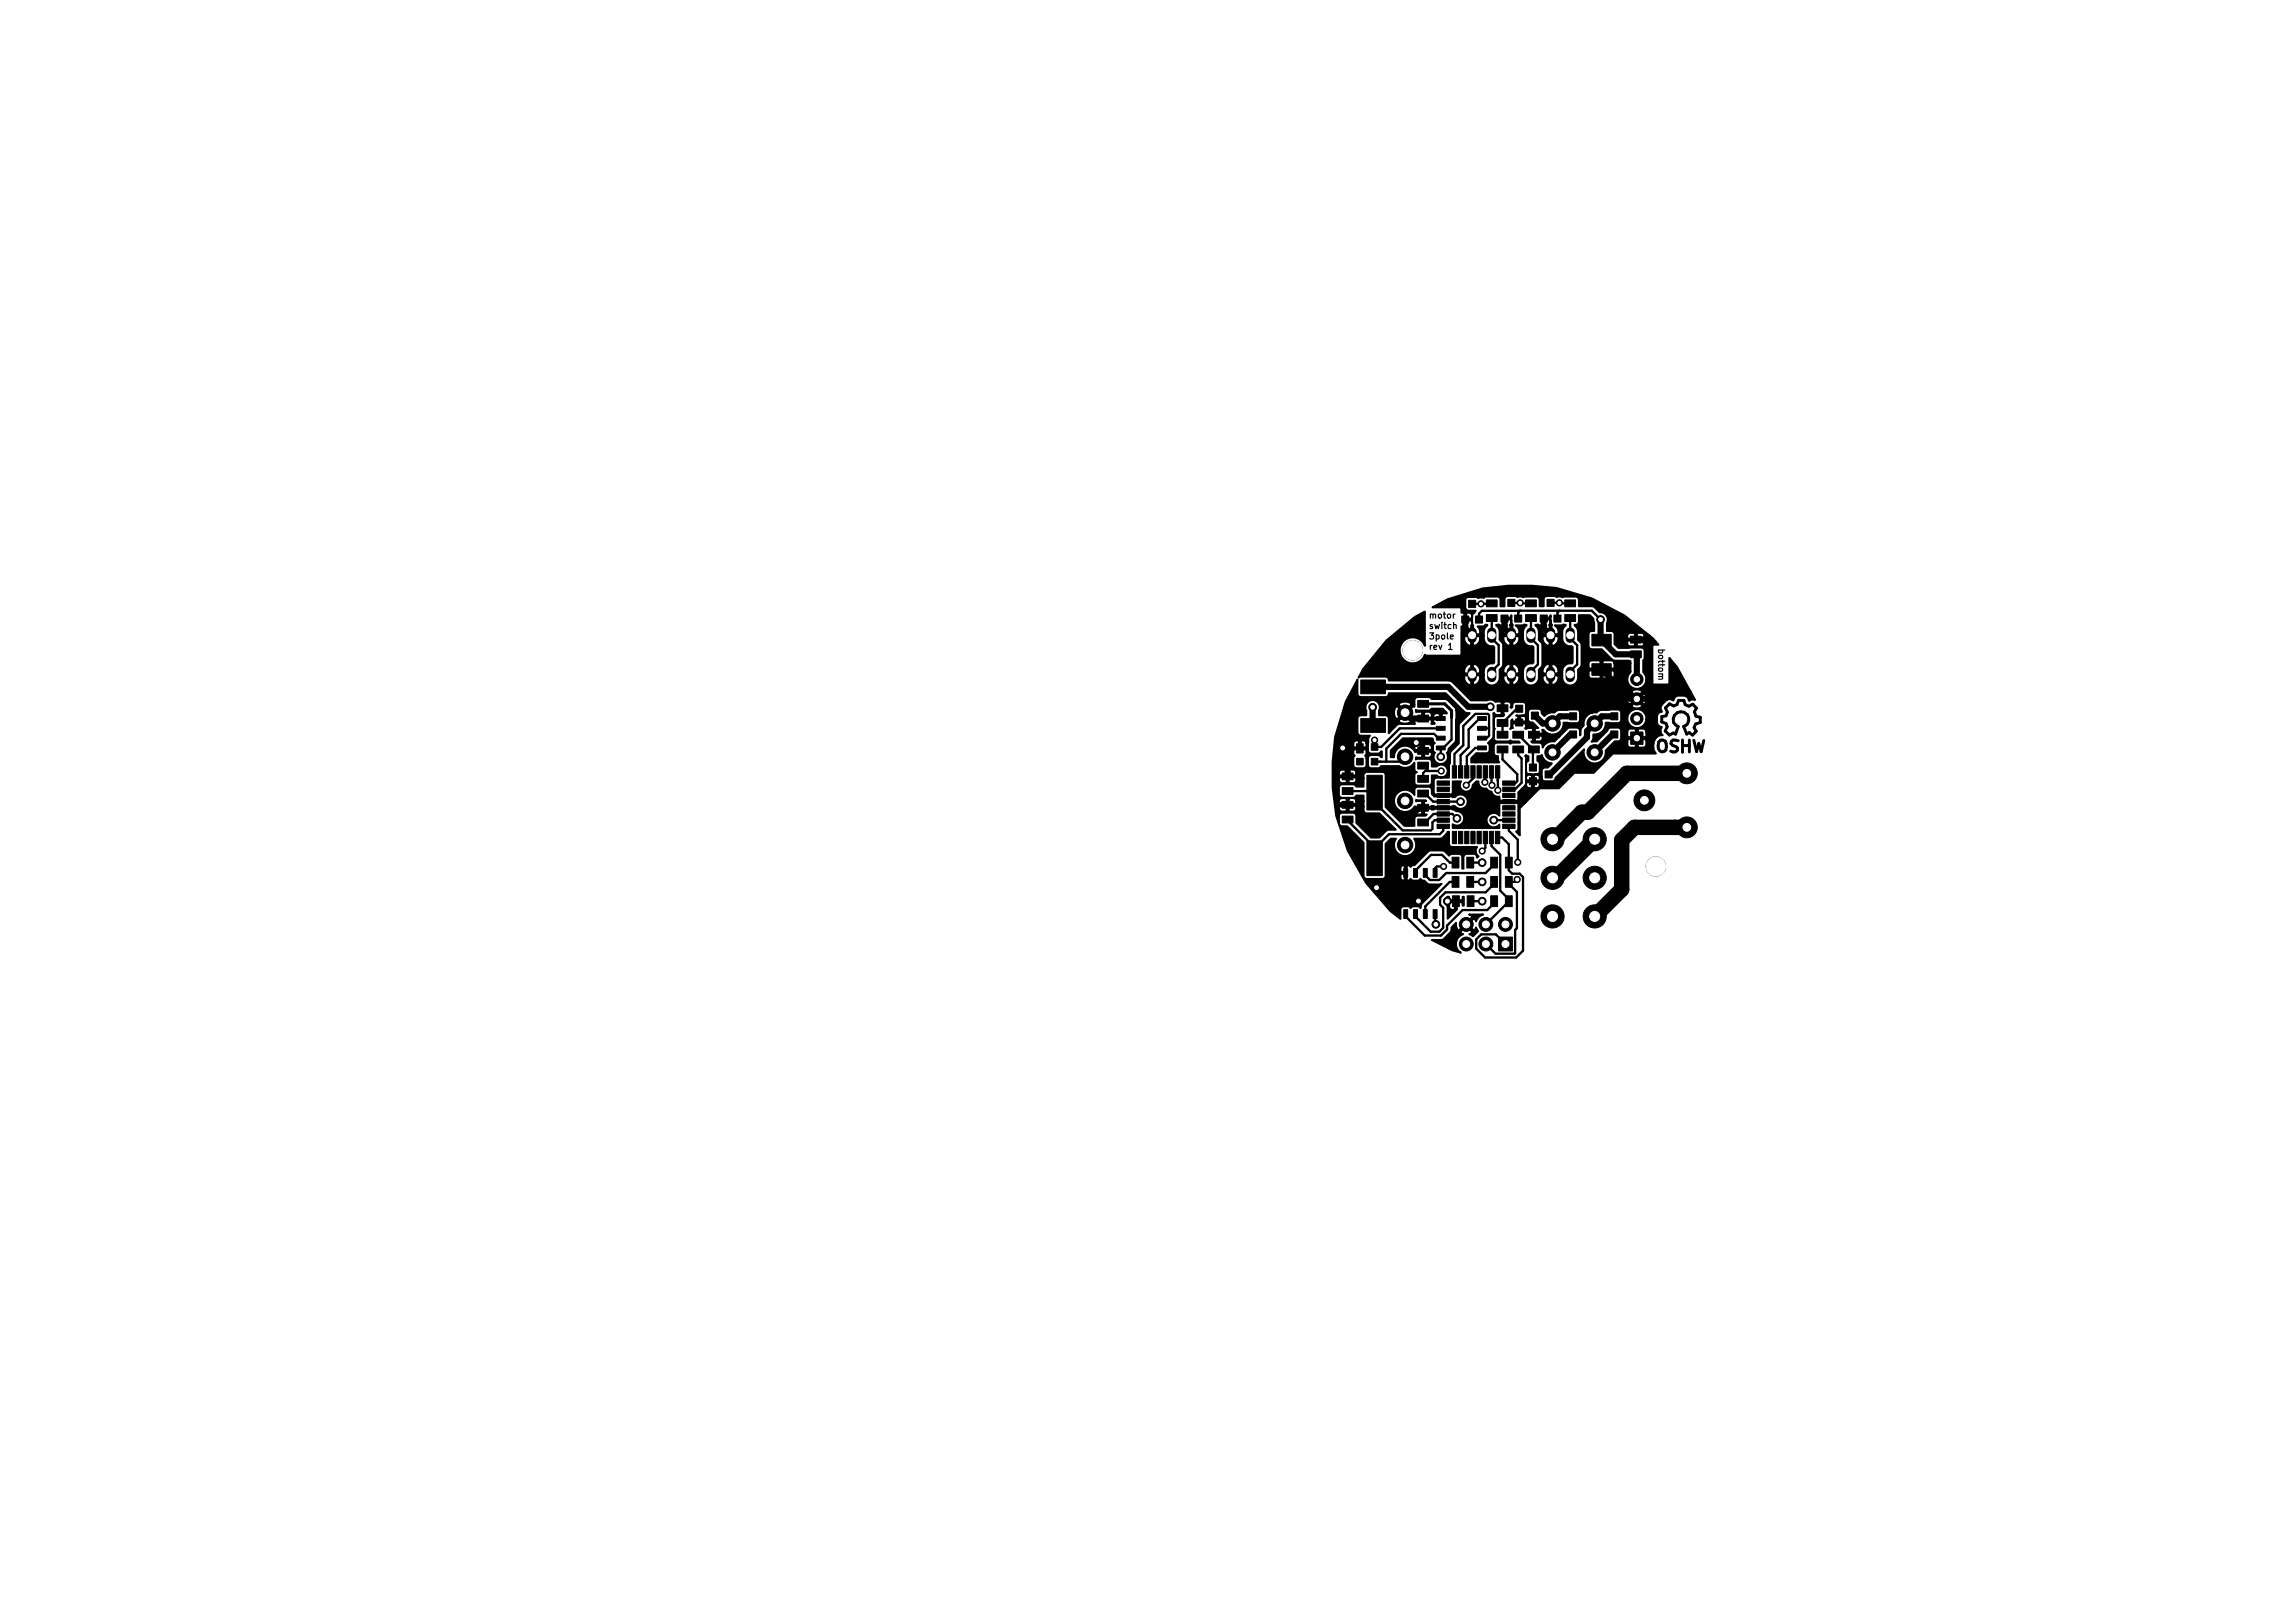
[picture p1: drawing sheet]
<svg xmlns="http://www.w3.org/2000/svg" width="297mm" height="210mm" viewBox="0 0 297 210" stroke-linecap="round" stroke-linejoin="round" font-family="sans-serif">
<g fill="none" stroke="#000" stroke-width=".15">
<path d="M185.3 79.6h.3v.5M185.3 79.6v.5M185.6 79.7l.1-.1h.2l.1 .5M186.4 79.6h.1h.2v.3v.1h-.3zM187 79.6h.3M187.1 79.3v.7l.2 .1M187.6 79.6h.2l.1 .1v.2l-.1 .2-.3-.2zM188.3 79.6v.5M188.5 79.6l-.2 .1M185.2 82h.5l-.3 .3 .3 .1v.3l-.1 .1-.4-.1M185.3 83.6v.5M185.5 83.6l-.2 .2"/>
<path d="M185.6 80.9h-.2l-.1 .1v.1l.3 .1v.2h-.3M185.7 83.9l.4-.1v-.2h-.2l-.2 .1 .1 .4h.3M185.9 80.9l.1 .5 .2-.3 .1 .3 .2-.5M186.1 82.3h.2l.1 .1v.3h-.3M186.1 82.3v.8M186.4 83.6l.2 .5 .2-.5M186.8 80.6v.1M186.8 82.3h.1h.2l.1 .3-.1 .1h-.3zM186.8 80.9v.5M187 80.9h.3M187.2 80.6v.7l.1 .1M187.5 82v.7l.1 .1"/>
<path d="M187.7 83.6l.2-.3v.8M187.7 84.1h.4M187.9 82.5l.4-.1-.1-.1h-.2l-.1 .1v.3h.3M188 80.9h-.3l-.1 .2 .1 .3h.3M188.3 81l.3-.1v.5M188.3 80.6v.8M214.9 84.2h.8M214.9 87.3h.5M214.9 84.2v.2l.1 .2 .3-.1v-.3M214.9 85l.3-.1 .2 .3-.2 .1h-.2l-.1-.1zM214.9 86.6l.3-.1 .2 .3-.2 .2h-.2l-.1-.2zM215.3 87.6l.1 .2-.1 .1-.4 .1"/>
<path d="M215.3 87.3v.3h-.4M215.4 85.5v.4M215.4 86v.3M215.7 85.7h-.7l-.1 .2M215.7 86.1h-.7l-.1 .2"/>
</g>
<path d="M214.9 96.1l.2-.2h.3l.3 .1 .1 .3v.9l-.2 .1-.3 .1a.88 .88 0 0 1-.4-1.3zM217.4 96l-.7-.1-.2 .2v.2l.2 .3 .6 .3v.3l-.2 .2h-.3l-.4-.1M218 95.9v1.5M218 97.4h.1M218 96.6h.8M218.5 95.1l.3-.2 .5 .3 .4-.5-.2-.4 .1-.5 .7-.2v-.7l-.6-.1-.2-.6 .3-.5-.5-.5-.5 .3-.5-.2-.2-.5-.7-.1-.2 .6-.4 .2-.5-.3-.6 .5 .3 .6-.2 .4-.5 .1v.7l.5 .2 .2 .4-.3 .6 .6 .5 .5-.2 .3 .1 .3-1a.99 .99 0 0 1-.6-1.2 .99 .99 0 0 1 1.2-.7 .99 .99 0 0 1 .8 1.2l-.2 .4-.5 .3 .4 1M218.8 95.9v1.5M219.4 95.9l.4 1.5 .3-1.1 .3 1.1 .3-1.5" fill="none" stroke="#000" stroke-width=".38"/>
<g fill="#000" stroke="#000" stroke-width=".13">
<path d="M190.2 77.8h1v.9h-1zM192.5 77.7h1.4v.9h-1.4zM192.5 79.6h1.4v.9h-1.4zM195.3 77.6h.9v1h-.9zM197.6 77.7h1.4v.9h-1.4zM197.6 79.6h1.4v.9h-1.4zM200.4 77.6h.9v1h-.9zM202.7 77.7h1.4v.9h-1.4zM202.7 79.6h1.4v.9h-1.4zM175.7 96.4h.9v1.2h-.9zM175.7 98.2h.9v.9h-.9zM177.6 98.2h.9v.9h-.9z"/>
<path d="M177.6 96.3h.9v.9h-.9zM176.3 88.1h3.2v1.8h-3.2zM176.3 93.1h3.2v1.8h-3.2zM183.7 98.7h1.4v.9h-1.4zM183.7 96.8h1.4v.9h-1.4zM183.7 92.6h1.4v.9h-1.4zM183.7 90.7h1.4v.9h-1.4zM186.1 96.6h1.1v.5h-1.1zM186.1 95.4h1.1v.5h-1.1zM186.1 94.1h1.1v.5h-1.1zM186.1 92.8h1.1v.5h-1.1zM189.4 79.8h.9v.9h-.9z"/>
<path d="M191.4 96.6h1.1v.5h-1.1zM191.4 95.4h1.1v.5h-1.1zM191.4 94.1h1.1v.5h-1.1zM191.4 92.8h1.1v.5h-1.1zM191.1 79.8h.9v.9h-.9zM193.9 93.2h1.4v.9h-1.4zM193.9 91.3h1.4v.9h-1.4zM193.9 94.7h1.4v.9h-1.4zM193.9 96.6h1.4v.9h-1.4zM194.4 79.7h1v.9h-1zM196.3 93.1h1v1h-1zM196.3 91.4h1v.9h-1z"/>
<path d="M196.2 79.7h.9v.9h-.9zM196 94.7h1.4v.9h-1.4zM196 96.6h1.4v.9h-1.4zM198 96.6h1.4v.9h-1.4zM198 94.7h1.4v.9h-1.4zM198.1 99h.9v.9h-.9zM198.4 92.2h.9v1h-.9zM199.5 79.7h.9v.9h-.9zM201.3 79.7h.9v.9h-.9zM203.3 92.3h.9v1h-.9zM203.3 94.7h.9v.9h-.9zM206.2 86h2.5v1.5h-2.5z"/>
<path d="M206.2 82.2h2.5v1.5h-2.5zM208.7 92.3h.9v1h-.9zM208.7 94.7h.9v.9h-.9zM211.2 84.3h1.4v.9h-1.4zM211.2 82.4h1.4v.9h-1.4zM211.2 94.8h1.6v1.6h-1.6zM173.9 102h1.4v.9h-1.4zM173.9 100.1h1.4v.9h-1.4zM173.9 105.7h1.4v.9h-1.4zM173.9 103.8h1.4v.9h-1.4zM177.1 100.4h2v4.5h-2zM177.1 108.9h2v4.5h-2z"/>
<path d="M181.8 117.8h.6v1.2h-.6zM181.8 112.5h.6v1.2h-.6zM183.1 117.8h.5v1.2h-.5zM183.1 112.5h.5v1.2h-.5zM183.7 102.4h1.4v.8h-1.4zM183.7 100.5h1.4v.8h-1.4zM183.7 106.1h1.4v.9h-1.4zM183.7 104.2h1.4v.9h-1.4zM184.4 117.8h.5v1.2h-.5zM184.4 112.5h.5v1.2h-.5zM186.2 101.2h1.6v.5h-1.6zM186.2 102h1.6v.5h-1.6z"/>
<path d="M186.2 102.8h1.6v.5h-1.6zM186.2 103.6h1.6v.5h-1.6zM186.2 104.4h1.6v.5h-1.6zM186.2 105.2h1.6v.5h-1.6zM186.2 106h1.6v.5h-1.6zM186.2 106.8h1.6v.5h-1.6zM185.7 117.8h.5v1.2h-.5zM185.7 112.5h.5v1.2h-.5zM188.1 107.7h.6v1.6h-.6zM188.1 99.2h.6v1.6h-.6zM188.9 107.7h.6v1.6h-.6zM188.9 99.2h.6v1.6h-.6z"/>
<path d="M188.1 111h.9v1.4h-.9zM188.1 113.5h.9v1.4h-.9zM188.2 116h.8v1.4h-.8zM189.7 107.7h.6v1.6h-.6zM189.7 99.2h.6v1.6h-.6zM190.5 107.7h.6v1.6h-.6zM190.5 99.2h.6v1.6h-.6zM190 111h.9v1.4h-.9zM190 113.5h.9v1.4h-.9zM190.1 116h.8v1.4h-.8zM191.3 107.7h.6v1.6h-.6zM191.3 99.2h.6v1.6h-.6z"/>
<path d="M192.1 107.7h.6v1.6h-.6zM192.1 99.2h.6v1.6h-.6zM192.9 107.7h.6v1.6h-.6zM192.9 99.2h.6v1.6h-.6zM193.7 107.7h.6v1.6h-.6zM193.7 99.2h.6v1.6h-.6zM193.1 111h.9v1.4h-.9zM193.1 116h.9v1.4h-.9zM193.1 113.5h.9v1.4h-.9zM194.7 106.8h1.6v.5h-1.6zM194.7 106h1.6v.5h-1.6zM194.7 105.2h1.6v.5h-1.6z"/>
<path d="M194.7 104.4h1.6v.5h-1.6zM194.7 103.6h1.6v.5h-1.6zM194.7 102.8h1.6v.5h-1.6zM194.7 102h1.6v.5h-1.6zM194.7 101.2h1.6v.5h-1.6zM195 111h.9v1.4h-.9zM195 116h.9v1.4h-.9zM195 113.5h.9v1.4h-.9zM198.1 100.8h.9v.9h-.9zM200.2 99.9h.9v.9h-.9zM194.1 121.4h1.8v1.8h-1.8z"/>
<circle cx="191.8" cy="78.2" r=".4"/>
<circle cx="196.9" cy="78.1" r=".4"/>
<circle cx="202" cy="78.1" r=".4"/>
<circle cx="173.9" cy="96.9" r=".5"/>
<circle cx="177.8" cy="91.6" r=".5"/>
<circle cx="178.1" cy="95.9" r=".4"/>
<circle cx="182" cy="98" r="1"/>
<circle cx="182" cy="92.3" r="1"/>
<circle cx="183" cy="84.2" r="1.25"/>
<circle cx="183.5" cy="96.2" r=".5"/>
<circle cx="186.6" cy="98" r=".5"/>
<circle cx="186.7" cy="99.9" r=".4"/>
<circle cx="193.1" cy="91.6" r=".5"/>
<circle cx="201.1" cy="93.7" r="1"/>
<circle cx="201.1" cy="97.5" r="1"/>
<circle cx="206.6" cy="93.7" r="1"/>
<circle cx="206.6" cy="97.5" r="1"/>
<circle cx="207.3" cy="80.3" r=".5"/>
<circle cx="212" cy="93.1" r=".8"/>
<circle cx="212" cy="90.5" r=".8"/>
<circle cx="212" cy="88" r=".8"/>
<circle cx="178.3" cy="115" r=".5"/>
<circle cx="182" cy="109.5" r="1"/>
<circle cx="182" cy="103.8" r="1"/>
<circle cx="183.7" cy="116.7" r=".5"/>
<circle cx="186" cy="119.7" r=".5"/>
<circle cx="187" cy="112.2" r=".4"/>
<circle cx="187.5" cy="116.7" r=".5"/>
<circle cx="188.7" cy="106" r=".5"/>
<circle cx="189.2" cy="103.9" r=".5"/>
<circle cx="189.9" cy="119.8" r=".9"/>
<circle cx="189.9" cy="101.7" r=".4"/>
<circle cx="192" cy="110.2" r=".4"/>
<circle cx="192" cy="114.2" r=".5"/>
<circle cx="192" cy="116.7" r=".5"/>
<circle cx="192" cy="111.7" r=".5"/>
<circle cx="192.4" cy="101.3" r=".4"/>
<circle cx="192.5" cy="119.8" r=".9"/>
<circle cx="193.3" cy="101.7" r=".4"/>
<circle cx="193.5" cy="106.2" r=".5"/>
<circle cx="194" cy="102.4" r=".4"/>
<circle cx="195" cy="119.8" r=".9"/>
<circle cx="196.5" cy="113.9" r=".4"/>
<circle cx="196.6" cy="111.7" r=".4"/>
<circle cx="201.1" cy="108.7" r="1.5"/>
<circle cx="201.1" cy="118.7" r="1.5"/>
<circle cx="201.1" cy="113.7" r="1.5"/>
<circle cx="206.6" cy="113.7" r="1.5"/>
<circle cx="206.6" cy="118.7" r="1.5"/>
<circle cx="206.6" cy="108.7" r="1.5"/>
<circle cx="213" cy="103.7" r="1.35"/>
<circle cx="214.5" cy="112.2" r="1.25"/>
<circle cx="218.5" cy="100.2" r="1.35"/>
<circle cx="218.5" cy="107.2" r="1.35"/>
<circle cx="189.9" cy="122.3" r=".9"/>
<circle cx="192.5" cy="122.3" r=".9"/>
</g>
<path d="M190.7 81.9v.8M190.7 87v.8M193.2 81.9v.8M193.2 87v.8M195.8 81.9v.8M195.8 87v.8M198.3 81.9v.8M198.3 87v.8M200.9 81.9v.8M200.9 87v.8M203.4 81.9v.8M203.4 87v.8" fill="none" stroke="#000" stroke-width="1.2"/>
<g fill="none" stroke="#000" stroke-width=".8">
<path d="M173.9 96.9l.7 .6v3.1M177.8 91.6l.1 2.4M177.9 89h9.7l2.6 2.6h2.9M182 92.3l.8 .8h1.6M189.8 80.3v1.1l.9 .9M194.9 80.1v1.3l.9 .9M198.8 92.7l1 1h1.3l.9-.9h1.8M200 80.1v1.3l.9 .9M203.8 95.2h-.4l-2.3 2.3M207.3 80.3v2.5l2 2h2.6l.1 .1v3.1M209.1 92.8h-1.6l-1.9 1.9v.8l-4.8 4.8h-.2M209.1 95.2h-.2l-2.3 2.3"/>
<path d="M211.9 82.9h1l.8 .8v6.8h-2.4l-3.8-3.8M173.8 104.3h.6M174.2 100.6h.2M184.4 104.6h-.6l-.8 .9"/>
</g>
<g fill="none" stroke="#000" stroke-width=".3">
<path d="M190.7 78.2h2.5v.1M191.9 78.2h-.1M195.8 78.1l2.5 .1M196.9 79.1l-.2 .3v.7M200.9 78.1l2.5 .1M202 79.1l-.2 .3v.7M178.1 95.9v.9M178.1 95.9h.1M182 98l-.6 .7h-3.3M183.5 96.2l.9 .9v.2M184.4 99.2l.7 .7M186.6 94.4h-5.3l-2.4 2.4h-.6"/>
<path d="M186.6 95.6h-.3l-.5-.5h-4.3l-1.9 1.9v1.7M186.7 99.9h-2.1l-.2 .3v.7M188 93v2.8l-1 1.1h-.4v1.1M190.8 100v.9l-.9 .8M191.6 80.3v-.8l.4-.4h14.2l1.1 1.2M192 96.9h-.9l-1.1 1.1v2M192 95.6h.6l.3-.3v-2.7l-.2-.1h-1.6l-1.5 1.5v2.5l-1.2 1.2v2.3M192 93.1h-.3l-1.4 1.4v2.3l-1.1 1v2.2M192.4 100v1.3M192.9 94.3l-.9 .1M192.9 82l.3 .3M193.2 100l.1 1.7"/>
<path d="M193.2 80.2v2.5l.9 .9v2.5l-.9 .9v.4M194 100v2.4M194.6 97.1v1.3l1.9 1.9v.9l-.2 .2h-.8M196.7 97.1v.7l.4 .5v3.1l-.8 .8h-.8M196.7 95.2l1.9 1.9h.1l-.1 .1v2.2M196.8 91.8h-.3l-1.9 1.9v1.5M198 82l.3 .3M198.3 80.1v2.6l.9 .9v2.5l-.9 .9v.4M203.1 82l.3 .3M203.3 80.1l.1 .1v2.5l.9 .9v2.5l-.9 .9v.4M174.4 102.5h3.5l.2-.3v1.3M174.4 106.2l4.2 4.1"/>
<path d="M178.1 102.7v1.2l3.6 3.7h3.7l.2-.2v-.9l.3-.3h1.1M178.1 109.5v1.2M182.1 114v1.1l1.6 1.6M182.1 114h.1M184.4 102.8h.2l1.1 1h3.5M184.4 104.6h2.6M185.6 102.7l.3 .3h1.1M185.9 118.4v1.3h.1M187 104.6h.1M187 107v.6l-.5 .5h-6.6l-1.8 1.8v1.3M187 112.2h-.9l-.2 .3v.6M187.5 116.7h1.1"/>
<path d="M188.5 111.7h-.7l-1-1h-1.4l-2 2.1v.3M188.5 114.2h-.7l-3.2 3.2v1M188.7 106l-.5-.6h-2.5l-1.1 1.1h-.2M189.2 103.8v.1M190.5 111.7h1.5M190.5 114.2h1.5M190.5 116.7h1.5M192.4 108.5v1.3l-.4 .4M193.2 108.5v1.1l1.1 1.1v4.7l1.2 1.1v.3l-3 3M193.5 106.2h2M193.5 116.7v.3l-.8 .9h-3.2l-2 2v.5l-.8 .8h-2.1l-2.5-2.5v-.3M193.5 114.2v.3l-1 1.1h-5.3l-.6 .7v.9l.4 .4v2.6l-.5 .5h-1.2l-1.9-2v-.3"/>
<path d="M193.5 111.7v.3l-1 1.1h-5.2l-.9 .9h-1.2l-.6-.6v-.3M194 108.5h.6l.9 .9v3.3l.4 .5h1l.4 .4v9.6l-.9 .8h-4l-1.2-1.1v-1.2l.7-.7h1.9l1.2 1.3M194 101.1h.1M195.5 107v.6l1.1 1.2v2.9M196.5 113.9l-.3 .3h-.7v.3l1 1v4.7l-.2 .3v3h-.1h-2.5l-1.2-1.2"/>
</g>
<path d="M184.4 91.2h2.7l.9 .9v.9" fill="none" stroke="#000" stroke-width=".4"/>
<path d="M206.6 108.7l-5 5h-.5M213 103.7h.1M218.5 107.2h-6.8l-1.6 1.6v6.4l-3.5 3.5M218.5 100.2h-7.8l-5 5h-.8l-3.5 3.5h-.3" fill="none" stroke="#000" stroke-width="2"/>
<path d="M179.6 83l3.7-3.1 1.3-.7v4.5l-.1-.3a1.68 1.68 0 0 0-2.6-.4 1.68 1.68 0 0 0 .2 2.6 1.68 1.68 0 0 0 2.5-.8v.1h4.7v-3.8h.3l.1-.1v-1.5l-.1-.1h-.3v-.7h-3.7l1.9-1.1 4.6-1.4 3.3-.3h3.1l3.1 .3 4.6 1.3 4.2 2.2 3.3 2.7h-.7l-.1-.3-.2-.1h-.6l-.1 .1h-.2l-.1-.1h-.6a.45 .45 0 0 0-.2 .7h.9v-.6h.2v.6h.9l.1-.1v-.2h.7l.8 .7h-1.5l-.1-.1h-2l-.1 .1a.48 .48 0 0 0 .4 .6h.5l.1-.1v-.6h.2v.6l.1 .1 .8-.1 .1-.2v-.3h1.5l.3 .4h-.7v4.6h-.8l-.1-.5-.3-.5v-1.5l.1-.3v-1a.43 .43 0 0 0-.4-.4h-2.9l-.6-.5v-1.5l-.3-.1-.6-.1v-1a.93 .93 0 0 0-1-1.4l-.6-.6-.3-.1-1.8-.1v-.8a.43 .43 0 0 0-.4-.4h-1.4l-.3 .1-.3-.1a.75 .75 0 0 1-.8-.1h-1l-.2 .1-.1 .3v.9h-.6v-.8a.43 .43 0 0 0-.4-.4h-1.4l-.2 .1-.4-.1a.75 .75 0 0 1-.8-.1h-1l-.2 .1-.1 .3v1h-.5v-.9a.43 .43 0 0 0-.5-.4h-1.4l-.3 .2-.3-.1a.75 .75 0 0 1-.7-.1l-1 .1-.3 .1-.1 .2v1a.43 .43 0 0 0 .4 .4h1l-.5 .7-.1-.3-.2-.1h-.4l-.1 .1v.6h.7l.1-.1v-.2v.7l-.1-.1h-.7v.6l.1 .1-.1 .1a1.14 1.14 0 0 0-.2 1h.9v-1.2l.1-.5 .1 .5v1.2h.9v-.6l-.3-.5h.7l.3-.2h.3l-.4 .6-.1 .9h-2.5l.1 .8 .3 .3 .3 .2 .2-.1v-1.2h.2v1.2a.74 .74 0 0 0 .9-.6v-.6h.5v.3a1.02 1.02 0 0 0 1.2 1l.2 .1v2l-.2 .2a1.02 1.02 0 0 0-1.2 .8h-.5l-.2-.5a.54 .54 0 0 0-.7-.2 .92 .92 0 0 0-.9 .2 .92 .92 0 0 0-.2 .9h.9v-1.1h.2v1.1h.9v-.4h.5v.7h-2.5l.1 .8 .3 .3 .3 .2 .2-.1v-1.2h.2v1.2a.74 .74 0 0 0 .9-.6v-.6h.5v.3a1.02 1.02 0 0 0 1 1 1.02 1.02 0 0 0 1.1-1l-.1-1 .5-.6v-2.6l-.1-.3-.4-.4v-1.2l-.4-.8h.3l.6 .1 .1-.1-.1-.9h1l.1-.3v.7l-.1-.1h-.7v.6l.2 .1-.4 .6v.6h.9v-1.2l-.1-.1 .2-.2v-.3v.4l.2 .1-.1 .1v1.2h.9v-.6l-.5-.6h.9l.2-.1h.3l-.3 .6-.1 .9h-2.5l.1 .8 .2 .3 .4 .2 .2-.1v-1.2h.2v1.2a.74 .74 0 0 0 .9-.6v-.6h.5v.3a1.02 1.02 0 0 0 1.2 1l.1 .1v2l-.1 .2a1.02 1.02 0 0 0-1.2 .8h-.5l-.2-.5a.54 .54 0 0 0-.7-.2 .92 .92 0 0 0-.9 .2 .92 .92 0 0 0-.2 .9h.9v-1.1h.2v1.1h.9v-.4h.5v.7h-2.5l.1 .8 .2 .3 .4 .2 .2-.1v-1.2h.2v1.2a.74 .74 0 0 0 .9-.6v-.6h.5v.3a1.02 1.02 0 0 0 1 1 1.02 1.02 0 0 0 1-1v-1l.5-.6v-2.6l-.1-.3-.4-.4v-1.2l-.4-.8h.3l.5 .1 .1-.1v-.9h1l.1-.1v-.2v.7l-.1-.1h-.7v.6l.2 .1-.4 .6-.1 .6h.9v-1.2v-.1l.1-.2 .1-.3v.4l.2 .1-.1 .1v1.2h.9l-.1-.6-.4-.6h.9l.2-.1h.3l-.3 .6-.1 .9h-2.6l.2 .8 .2 .3 .4 .2 .1-.1v-1.2h.3v1.2a.74 .74 0 0 0 .8-.6l.1-.6h.5v.3a1.02 1.02 0 0 0 1.2 1l.1 .1v2l-.1 .2a1.02 1.02 0 0 0-1.2 .8h-.5l-.3-.5a.54 .54 0 0 0-.6-.2 .92 .92 0 0 0-.9 .2 .92 .92 0 0 0-.3 .9h.9v-1.1h.3v1.1h.9v-.4h.5v.7h-2.6l.2 .8 .2 .3 .4 .2 .1-.1v-1.2h.3v1.2a.74 .74 0 0 0 .8-.6l.1-.6h.5v.3a1.02 1.02 0 0 0 1 1 1.02 1.02 0 0 0 1-1v-1l.5-.6v-2.6l-.1-.3-.4-.4v-1.2l-.2-.4-.2-.3v-.1h.1a.43 .43 0 0 0 .4-.4v-.8h1.5l.4 .4 .1 1.6-.4 .1-.3 .2v1.7a.43 .43 0 0 0 .4 .4h1.3l1.5 1.4 2 .1h.2v.3h-2.1l-.1-.2-.2-.1h-1.1l-.1 .1h-.3l-.1-.1h-1l-.3 .1-.1 .2v.6l.1 .1h1.4v-.9h.3v.9h1.4l.1-.1v-.6h2.1v1.1l-5.3-.1-.1 .1v.5l.2 .4h1.2l.1-.1v-.9h.3v.9l.1 .1h1.2l.2-.3v-.6h2.1v.1a1.23 1.23 0 0 0 .3 2 1.23 1.23 0 0 0 1.8-1h.8v.6h2.2v-3.5l.9 1.2 1.8 3.3h-6.3v-.2l-.6-.2-.5 .1-.2 .1-.1 .2 .7 .7 .7-.7h6.3l.6 1-.4-.1-.4 .2-.1-.4-.3-.2-.9-.1-.5 .2-.2 .4-.5-.1h-3a.73 .73 0 0 0-.4-.8l-.7 .7h-.3l-.7-.7-.2 .1-.2 .6 .1 .4 .1 .3h.2l.7-.7h.3l.7 .7a.55 .55 0 0 0 .4-.6h2.7l-.8 .8h-2.5l-.7-.7-.7 .7 .1 .2 .8 .2 .5-.2v-.2h2.5l-.1 .3 .2 .5-.4 .1-.1 .2-.1 .7h-1.4a1.23 1.23 0 0 0-1.7-1.3 1.23 1.23 0 0 0-.4 2.1 1.23 1.23 0 0 0 2-.6l.1-.2h1.4l.1 .7 .5 .3-.2 .6h-1.8l-.1-.2-.3-.2h-.6l-.1 .1h-.3l-.1-.1h-.6l-.2 .1-.2 .2v.7l.1 .1h1v-1h.3v1h1l.1-.1v-.6h1.8l.3 .4-.6 .1-.5 .6h-1l-.1-.1h-2.3l-.1 .1v.6l.3 .3 .7 .1 .1-.2v-.9h.3v.9l.1 .2h.6l.2-.1 .1-.3 .1-.6h1l-.1 .6v.5l.3 .6h-5.5l-2.5 2.5h-2.5l-1.4 1.3h-3.1l-.1-.1h-1.6l-.1 .1v.4a.45 .45 0 0 0 .7 .2v-.7h.3v.7l.1 .1 .5-.1 .1-.2 .1-.4h3.1l-.6 .7h-2.5l-1.9 1.8h-7.5a.93 .93 0 0 0-.6-.9 .93 .93 0 0 0-1 .3l-.7-.2-2 .1-.3-.3v-.5a.43 .43 0 0 0-.4-.5l-1.7 .1-.2 .3v.7a1.43 1.43 0 0 0-2.1-.3 1.43 1.43 0 0 0 0 2.2 1.43 1.43 0 0 0 2.2-.5l.9 .1v-.6l-.1-.1h-.7v-.2l1.3 .1 .1 .1-.3 .1v.6h.9l.1-.1 .7 .2 2.3-.1a.93 .93 0 0 0 1 .2 .93 .93 0 0 0 .6-.8h7.5l-.7 .8v3.5l-.5-.5 .2-.1 .1-.3v-3.2l-.1-.1-.3-.1-1.7 .1a.32 .32 0 0 0-.4 .4v1.3a.93 .93 0 0 0-1.3-.1 .93 .93 0 0 0 0 1.3 .93 .93 0 0 0 1.3-.1v.5h-.6h-5.4v-.5l.1 .1a.93 .93 0 0 0 1.3-.7 .93 .93 0 0 0-1-1.1l-.5-.3-.3-.1h-1.6l-.7 .2-.1-.1h-2.1l-.1 .1a.48 .48 0 0 0 .4 .6h.5l.1-.1v-.6h.3v.6l.1 .1h.2l-.1 .2h-1l-.3 .1-.2 .2v1h-1.3l-2.4-2.5v-4.1a.43 .43 0 0 0-.4-.4l-3.4 .1-.1-.2-.2-.2h-.6l-.1 .1h-.3l-.1-.1h-.5a.44 .44 0 0 0-.2 .7h.8v-.6h.3v.6h.9l.1-.1v-.2h1.1l-.2 .3v.4h-.9l-.1-.1h-2l-.1 .1a.48 .48 0 0 0 .3 .6h.5l.1-.1v-.6h.3v.6l.1 .1h.7l.2-.3v-.3h.9v1.1h-.9l-.3-.3h-1.5a.43 .43 0 0 0-.5 .4l.1 1 .1 .3 1.7 .1 .2-.1 .2-.2h.9v.7h-.9l-.2-.3-.2-.1h-.5l-.1 .1-.9-.1a.44 .44 0 0 0-.2 .7h.8v-.6h.3v.6h.9l.1-.1v-.2h.9v.7h-.9l-.1-.1h-2a.44 .44 0 0 0 .2 .7h.5l.1-.1v-.6h.3v.6l.1 .1 .7-.1 .2-.2v-.3h.9v.5l.2 .3 1.9 .1 2.1 2.1h-1.1l-1 1h-1.1l-1.9-1.9v-1l-.1-.2-.3-.1h-1.4a.43 .43 0 0 0-.5 .4l.1 1 .1 .2 .2 .1h.7l2.1 2.2v4.2a.43 .43 0 0 0 .5 .5h2l.3-.2 .1-.3v-4.1l.7-.7h.7a1.43 1.43 0 0 0 1.1 2.3 1.43 1.43 0 0 0 1.2-2.3h3.4l.3-.1 .6-.7h.2v1.5a.43 .43 0 0 0 .4 .4h3.3l-.1 .2a.82 .82 0 0 0 .2 1l-.2 .2a.44 .44 0 0 0-.4-.5h-1l-.2 .2-.1 1.7h-.2v-1.5a.43 .43 0 0 0-.4-.4h-1l-.3 .3-.5-.6-.3-.1h-1.6l-.3 .1-1.8 1.8h-.3l-.2 .2-.3-.2-.4 .1a.34 .34 0 0 0-.4-.1 .34 .34 0 0 0-.2 .4v.3l.1 .2h.5v-.8h.2v1h-.7l-.1 .1v.5a.33 .33 0 0 0 .6 .2v-.8h.2v.8l.1 .1 .3-.1 .1-.2 .3 .3h.7l.3-.3 .2 .2 .3 .1 .6 .5h1.3l.4-.1-2.6 2.5-.2 .7-.3-.3h-.7l-.3 .3-.3-.3h-.6a.43 .43 0 0 0-.4 .4v1.3l-1.3-1.1-3.1-3.6-2.4-4.2-1.5-4.5a30.9 30.9 0 0 1-.1-10.3l1.3-4.5 1.6-2.9-.1 1.9a.43 .43 0 0 0 .5 .4h3.3a.44 .44 0 0 0 .3-.5h7.4l2.2 2.3h-.8l-.2-.5-1.1-1h-2l-.1-.2-.2-.1h-1.4a.43 .43 0 0 0-.5 .4v.6h-.3a1.13 1.13 0 0 0-1.6-.2l-.1 .2 .8 .8 .9-.8h.3v.3l-.2-.1-.8 .8h-.4l-.8-.8-.2 .1-.2 .4a1.43 1.43 0 0 0 .2 1.1l.2 .1 .8-.9h.4l.8 .9 .3-.3 .9 .1v-.7l-.1-.1-.7 .1v-.3l.3 .1h1.4l.2-.1 .1-.2h1.5l.5 .5v.2l-.5-.1-.1 .1h-.3l-.1-.1h-.4l-.3 .2h-.2l-.1-.2-.2-.2h-.6l-.1 .1v.7h.9l.1-.1v-.3h.2l-.1 .3 .1 .1h.8v-.5h.3v.7h-1.1a.32 .32 0 0 0 .2 .5l-.5 .1 .1-.5-.1-.1h-2.1l-.1 .1h-.3l-.9-.8-.8 .8a1.13 1.13 0 0 0 1.6 .3l.1-.3h.3l.1 .5h-2.2l-1.2 1.2v-1.9a.43 .43 0 0 0-.4-.4h-.9v-.6a.93 .93 0 0 0-.8-1.4 .93 .93 0 0 0-.8 1.3v.7h-.7a.43 .43 0 0 0-.5 .4l.1 2 .3 .2h1.3l-.2 .3-.1 .7h-.2a.43 .43 0 0 0-.3-.4 .43 .43 0 0 0-.4 .1h-.3l-.1-.1a.47 .47 0 0 0-.6 .4v.4l.1 .1h.6v-.8h.3v.8h.6l.1-.1v-.4h.2v.9a.43 .43 0 0 0 .4 .4h1l.4-.3v.8l-.4-.3h-1l-.3 .1-.1 .3h-.2l-.2-.3 .2-.3v-.4l-.1-.1h-1.5l-.1 .1v.4l.2 .3-.2 .3v.9a.43 .43 0 0 0 .4 .4h1l.2-.1 .1-.2v-1h.2v.9a.43 .43 0 0 0 .4 .4h1l.3-.3h2.4l.1 .1a1.42 1.42 0 0 0 1.8-.5v.9l.2 .2 .2 .1-.2 .1-.2 .3v.9a.43 .43 0 0 0 .5 .5l1.5-.1 .3-.3v-.9h.6h.1a.83 .83 0 0 0 1.1-.1 .83 .83 0 0 0 0-1.1 .83 .83 0 0 0-1.2 0h-.6v-.6a.43 .43 0 0 0-.4-.4h-1.4l-.3 .1v-.3h.7l.1-.1v-.6h-.9v-.1a1.43 1.43 0 0 0-1.7-.6 1.43 1.43 0 0 0-1 1.4h-.4v-.9l1.5-1.6h3.8l.2 .5 .2 .2-.2 .2-.1 .3h-.1l-.2-.3-.2-.1h-.5l-.1 .1-.9-.1a.44 .44 0 0 0-.3 .7h.9v-.6h.3v.6h.9l.1-.1v-.2h.1v.4l.2 .3h-.3l-.1-.1h-.9v.6l.1 .1h.7l.2-.3v-.3h.3v.1a.93 .93 0 0 0 .9 1.4 .93 .93 0 0 0 .7-1.5l.2-.2v-.3l.8-.8 .2-.3 .1-3.8h.8l.4 .2 .5 .1-1.4 1.4v2.5l-1 1-.2 .3v1.3l-.1 .3v1.5l-1.6 .1-.2 .1-.2 .2v1.7l.1 .1h2a.32 .32 0 0 0 .4-.4v-1.3h1.1a.83 .83 0 0 0 .4 1.3 .83 .83 0 0 0 1.1-.8l.5-.5h.2a.82 .82 0 0 0 1.1 .9l.3 .4 .3 .1a.82 .82 0 0 0 1 .6v.4l.1 .1h2a.32 .32 0 0 0 .4-.4v-.6l.8-.9 .2-.3v-3.2l-.1-.4 .1-.1 .3 .2v.6l-.3 .3v1a.43 .43 0 0 0 .4 .4h1l.3-.2 .1-1.2-.3-.3v-.6l.3-.1 .2-.1a1.41 1.41 0 0 0 1.3 1.1l-.5 .5h-.3a.43 .43 0 0 0-.5 .5v.8h-.2l-.1-.2-.2-.2-.8 .1a.46 .46 0 0 0-.6 .1 .46 .46 0 0 0 0 .6h.6v-.7h.3v.7h.7l.1-.1v-.3h.2a.44 .44 0 0 0 .5 .5h.9a.43 .43 0 0 0 .4-.4l3.7-3.7v.2a1.43 1.43 0 0 0 1.4 1.6 1.43 1.43 0 0 0 1.4-1.7l1.2-1.2h.4a.43 .43 0 0 0 .4-.4v-1l-.1-.2-.2-.1h-1a.42 .42 0 0 0-.5 .3l-1.4 1.5h-.6l.1-.3 .1-.7h.1a1.43 1.43 0 0 0 1.5-1.5l1.6 .1 .2-.1 .2-.3v-1a.43 .43 0 0 0-.4-.4l-2.3 .1-.5 .3h-2.1l-.2-.3-.3-.1-2.3 .1-.5 .3h-.4a1.39 1.39 0 0 0-.9 .5l-.4-.4v-.2a.43 .43 0 0 0-.4-.4l-1.2 .1-.1 .3-.1 .9h-.2v-.1a.45 .45 0 0 0-.8-.2v.7h.7l.1-.1v-.3h.2v.1a.46 .46 0 0 0 .6 .4l.8 .7h-.4l-.1 .1v.7h.9l.1-.2v-.4h.2v.2a1.43 1.43 0 0 0 1.7 .3 1.43 1.43 0 0 0 .8-1.4l1.9 .1 .3-.4v-1l1.5 .1a1.42 1.42 0 0 0-1 1.6l-.4 .4v.8l-.1 .1v-.6a.43 .43 0 0 0-.5-.4h-1l-1.2 1.1h-2.2l-.1-.1h-.9v.6l.1 .2h.5a.48 .48 0 0 0 .4-.7h2.2l-.6 .7a1.41 1.41 0 0 0-1.6 .8 .48 .48 0 0 0-.4-.7h-.9l-.1-.1 .2-.2v-1.5l-.1-.1h-.5l-.3 .2-.1-.1 .1-.3v-.3l-.1-.1h-1.6l-.1 .1 .1 .5-.4 .1 .2-.2v-.9l.1-.1 .1 .3h.7v-.7l-.3-.1h.9l.3-.2 .1-1.1a.43 .43 0 0 0-.4-.5h-1a.49 .49 0 0 0-.4 .7l-.1 .1v-.1h-.1l.1-.1a.48 .48 0 0 0-.4-.6h-.5l-.1 .1v1.5l.1 .1-.2 .2h-.8a.43 .43 0 0 0-.4 .4v1a.27 .27 0 0 1 0 .5v.9a.43 .43 0 0 0 .4 .5l1.5-.1a.27 .27 0 0 1 .5 0l.8 .1 .2 .1h-1l-.2 .2-.4-.2h-1.5l-.3 .4v.9a.45 .45 0 0 0 .6 .5v.5l.1 .3h-3.6v-.6l.7-.6h1.3l.3-.3 .1-.7-.3-.3 .6-.6 .2-.3-.1-3 .1-.1 .2 .2 .2 .1h.5l.1-.1v-1.5l-.1-.1h-.7l-.6-.3-.5 .1h-2.1l-2.3-2.3-.4-.2h-7.9a.43 .43 0 0 0-.4-.5h-3.2l-.3 .1 .6-1.1zM187.1 116.5l.4-.3h.2v.3l.1 .1h1.6l.1-.1v-.3h.1v1.1h-.1v-.3l-.1-.1h-1.6l-.1 .1v.5a.44 .44 0 0 0 .8 .3v-.9h.2l.1 .9-1.3 1.2v-1.5l-.4-.5zM185.5 121.8h1.2l.3-.1 .9-1 .1-.6 .6-.6v.2a.82 .82 0 0 0 .4 .8l1.7-1.7-.1-.2-.3-.1h1.8a1.33 1.33 0 0 0-.9 .9l-.1-.3-.2-.1-.8 .8 .8 .7 .2-.1 .1-.3 .3 .5-.7 .7-.5-.3 .3-.1 .1-.2-.8-.8-.7 .8 .1 .2 .2 .1a1.33 1.33 0 0 0-.9 1.1 1.33 1.33 0 0 0 .6 1.3l-1.1-.3z" fill="#000" stroke="#000" stroke-width=".25"/>
<g fill="#fff" stroke="#fff" stroke-width=".13">
<circle cx="193.1" cy="91.6" r=".25"/>
<circle cx="189.2" cy="103.9" r=".25"/>
<circle cx="188.7" cy="106" r=".25"/>
<circle cx="186.6" cy="98" r=".25"/>
<circle cx="207.3" cy="80.3" r=".25"/>
<circle cx="186" cy="119.7" r=".25"/>
<circle cx="192" cy="116.7" r=".25"/>
<circle cx="192" cy="111.7" r=".25"/>
<circle cx="192" cy="114.2" r=".25"/>
<circle cx="193.5" cy="106.2" r=".25"/>
<circle cx="178.3" cy="115" r=".25"/>
<circle cx="173.9" cy="96.9" r=".25"/>
<circle cx="183.7" cy="116.7" r=".25"/>
<circle cx="183.5" cy="96.2" r=".25"/>
<circle cx="187.5" cy="116.7" r=".25"/>
<circle cx="189.9" cy="101.7" r=".2"/>
<circle cx="186.7" cy="99.9" r=".2"/>
<circle cx="177.8" cy="91.6" r=".25"/>
<circle cx="196.6" cy="111.7" r=".2"/>
<circle cx="196.5" cy="113.9" r=".2"/>
<circle cx="178.1" cy="95.9" r=".2"/>
<circle cx="187" cy="112.2" r=".2"/>
<circle cx="192" cy="110.2" r=".2"/>
<circle cx="192.4" cy="101.3" r=".2"/>
<circle cx="202" cy="78.1" r=".2"/>
<circle cx="193.3" cy="101.7" r=".2"/>
<circle cx="196.9" cy="78.1" r=".2"/>
<circle cx="194" cy="102.4" r=".2"/>
<circle cx="191.8" cy="78.2" r=".2"/>
<circle cx="182" cy="92.3" r=".5"/>
<circle cx="182" cy="98" r=".5"/>
<circle cx="182" cy="103.8" r=".5"/>
<circle cx="182" cy="109.5" r=".5"/>
<circle cx="201.1" cy="93.7" r=".45"/>
<circle cx="201.1" cy="97.5" r=".45"/>
<circle cx="201.1" cy="108.7" r=".65"/>
<circle cx="201.1" cy="113.7" r=".65"/>
<circle cx="201.1" cy="118.7" r=".65"/>
<circle cx="206.6" cy="93.7" r=".45"/>
<circle cx="206.6" cy="97.5" r=".45"/>
<circle cx="206.6" cy="108.7" r=".65"/>
<circle cx="206.6" cy="113.7" r=".65"/>
<circle cx="206.6" cy="118.7" r=".65"/>
<circle cx="212" cy="95.6" r=".35"/>
<circle cx="212" cy="93.1" r=".35"/>
<circle cx="212" cy="90.5" r=".35"/>
<circle cx="212" cy="88" r=".35"/>
<circle cx="195" cy="122.3" r=".45"/>
<circle cx="195" cy="119.8" r=".45"/>
<circle cx="192.5" cy="122.3" r=".45"/>
<circle cx="192.5" cy="119.8" r=".45"/>
<circle cx="189.9" cy="122.3" r=".45"/>
<circle cx="189.9" cy="119.8" r=".45"/>
<circle cx="218.5" cy="107.2" r=".5"/>
<circle cx="218.5" cy="100.2" r=".5"/>
<circle cx="213" cy="103.7" r=".5"/>
<circle cx="200.9" cy="82.3" r=".45"/>
<circle cx="203.4" cy="82.3" r=".45"/>
<circle cx="198.3" cy="82.3" r=".45"/>
<circle cx="195.8" cy="82.3" r=".45"/>
<circle cx="193.2" cy="82.3" r=".45"/>
<circle cx="190.7" cy="82.3" r=".45"/>
<circle cx="203.4" cy="87.4" r=".45"/>
<circle cx="200.9" cy="87.4" r=".45"/>
<circle cx="198.3" cy="87.4" r=".45"/>
<circle cx="195.8" cy="87.4" r=".45"/>
<circle cx="193.2" cy="87.4" r=".45"/>
<circle cx="190.7" cy="87.4" r=".45"/>
<circle cx="214.5" cy="112.2" r="1.25"/>
<circle cx="183" cy="84.2" r="1.25"/>
</g>
</svg>
